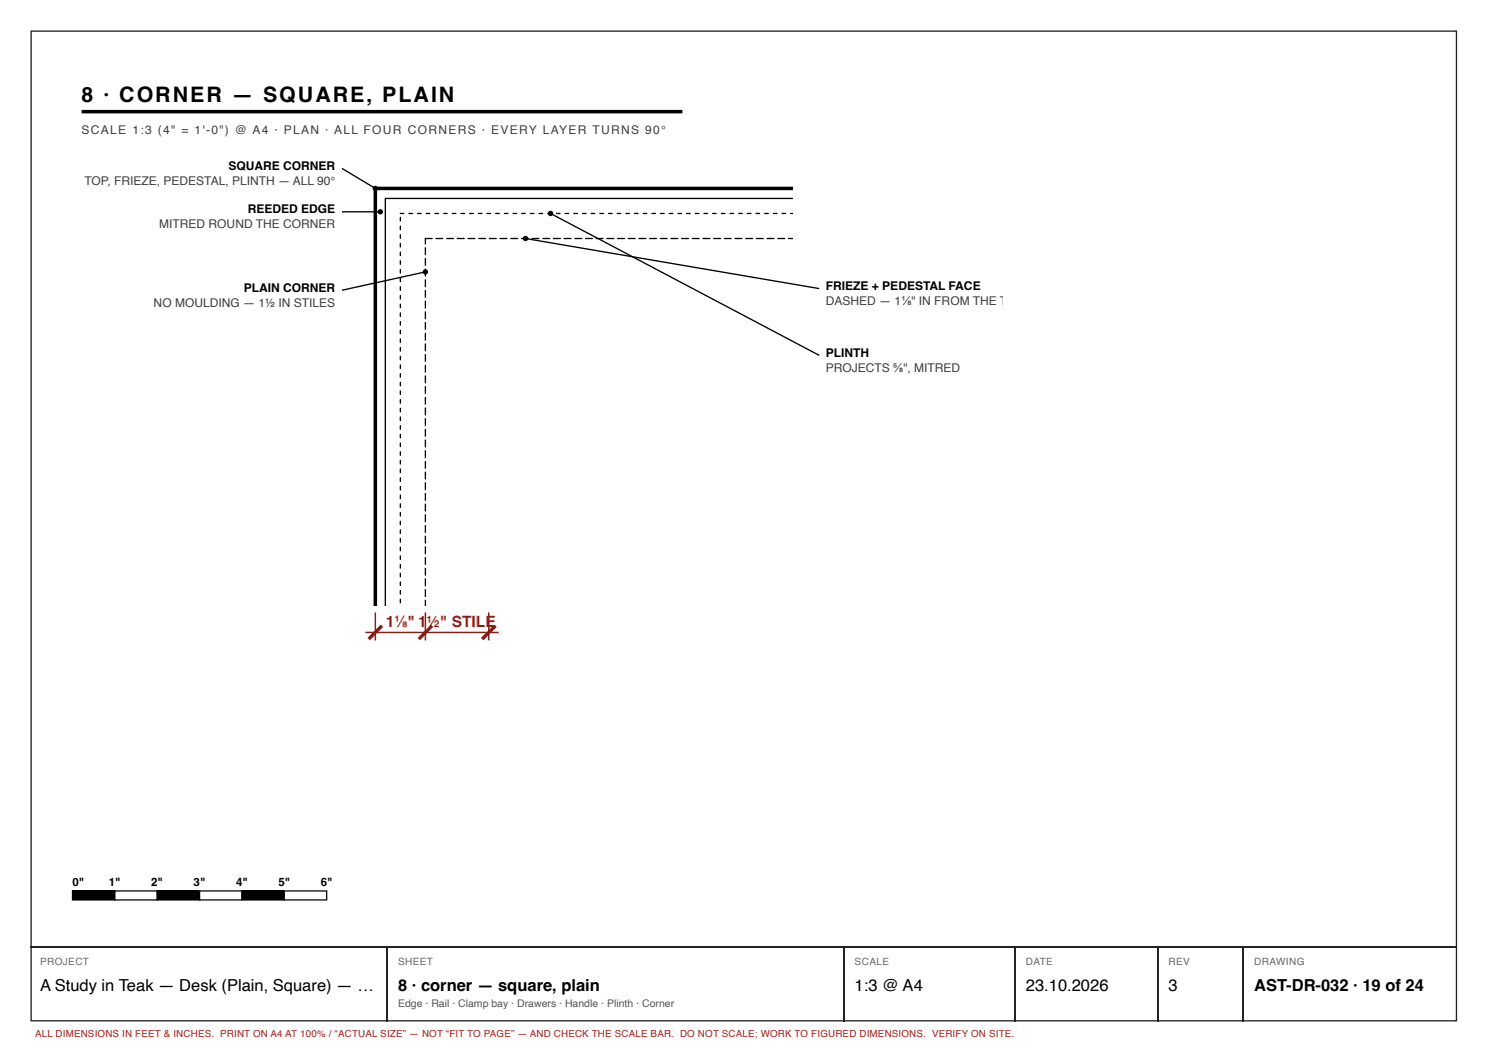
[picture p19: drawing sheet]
<svg xmlns="http://www.w3.org/2000/svg" width="297mm" height="210mm" viewBox="0 0 297 210" stroke-linecap="round" stroke-linejoin="round" font-family="sans-serif">
<defs><g id="words">
<text font-size="4.3" x="16.3" y="20.3">8 · CORNER — SQUARE, PLAIN</text>
<g font-size="3.3">
<text x="8" y="197.9">A Study in Teak — Desk (Plain, Square) — …</text>
<text x="79.5" y="197.9">8 · corner — square, plain</text>
<text x="170.7" y="197.9">1:3 @ A4</text>
<text x="204.9" y="197.9">23.10.2026</text>
<text x="233.4" y="197.9">3</text>
<text x="250.5" y="197.9">AST-DR-032 · 19 of 24</text>
</g>
<g font-size="3.1" fill="#a51d17">
<text x="77.1" y="125.2">1⅛&quot; 1</text>
<text x="85.3" y="125.2">½&quot; STILE</text>
</g>
<g font-size="2.4" fill="#3d3d3d">
<text x="16.3" y="26.7">SCALE 1:3 (4&quot; = 1'-0&quot;) @ A4 · PLAN · ALL FOUR CORNERS · EVERY LAYER TURNS 90°</text>
<text x="16.9" y="37">TOP, FRIEZE, PEDESTAL, PLINTH — ALL 90°</text>
<text x="31.8" y="45.6">MITRED ROUND THE CORNER</text>
<text x="30.7" y="61.3">NO MOULDING — 1½ IN STILES</text>
<text x="165" y="61">DASHED — 1⅛&quot; IN FROM THE T</text>
<text x="165" y="74.3">PROJECTS ⅝&quot;, MITRED</text>
</g>
<g font-size="2.4">
<text x="45.6" y="33.9">SQUARE CORNER</text>
<text x="49.5" y="42.6">REEDED EDGE</text>
<text x="48.7" y="58.2">PLAIN CORNER</text>
<text x="165" y="57.9">FRIEZE + PEDESTAL FACE</text>
<text x="165" y="71.2">PLINTH</text>
</g>
<g font-size="2.3">
<text x="14.5" y="176.9">0&quot;</text>
<text x="21.8" y="176.9">1&quot;</text>
<text x="30.2" y="176.9">2&quot;</text>
<text x="38.7" y="176.9">3&quot;</text>
<text x="47.1" y="176.9">4&quot;</text>
<text x="55.6" y="176.9">5&quot;</text>
<text x="64.1" y="176.9">6&quot;</text>
</g>
<text font-size="2.1" fill="#555" x="79.5" y="201.1">Edge · Rail · Clamp bay · Drawers · Handle · Plinth · Corner</text>
<g font-size="2" fill="#666">
<text x="8" y="192.6">PROJECT</text>
<text x="79.5" y="192.6">SHEET</text>
<text x="170.7" y="192.6">SCALE</text>
<text x="204.9" y="192.6">DATE</text>
<text x="233.4" y="192.6">REV</text>
<text x="250.5" y="192.6">DRAWING</text>
</g>
<text font-size="1.9" fill="#a51d17" x="7" y="207.2">ALL DIMENSIONS IN FEET &amp; INCHES. PRINT ON A4 AT 100% / “ACTUAL SIZE” — NOT “FIT TO PAGE” — AND CHECK THE SCALE BAR. DO NOT SCALE; WORK TO FIGURED DIMENSIONS. VERIFY ON SITE.</text>
</g></defs>
<path d="M6.2 6.2h284.7v197.7h-284.7z" fill="none" stroke="#222" stroke-width=".26"/>
<path d="M16.3 22.3h120" fill="none" stroke="#000" stroke-width=".7" stroke-linecap="butt"/>
<path d="M75 37.6h.1M75 37.6h83.4M75 37.6v83.4" fill="none" stroke="#000" stroke-width=".7"/>
<path d="M68.3 33.6l6.7 4M77 39.6h.1M77 39.6h81.4M77 39.6v81.4M68.3 42.3h7.7M85 54.3l-16.7 3.7M105 47.6l58.6 10M110 42.6l53.6 28.4" fill="none" stroke="#000" stroke-width=".27"/>
<g fill="#000">
<path d="M14.5 177.9h8.4v1.8h-8.4z"/>
<path d="M81.6 42.5h.8l.1 .1-.1 .2h-.7zM83.3 42.5h.8l.1 .1-.1 .2h-.7zM85.1 42.5h.7l.2 .1-.2 .2h-.6zM86.8 42.5h.8l.1 .1-.1 .2h-.7zM88.5 42.5h.8l.1 .1-.1 .2h-.7zM90.3 42.5h.7l.2 .1-.2 .2h-.6zM92 42.5h.8l.1 .1-.1 .2h-.7zM93.7 42.5h.8l.1 .1-.1 .2h-.7zM95.5 42.5h.7l.2 .1-.2 .2h-.6zM97.2 42.5h.8l.1 .1-.1 .2h-.7zM98.9 42.5h.8l.1 .1-.1 .2h-.7zM100.7 42.5h.7l.2 .1-.2 .2h-.6zM102.4 42.5h.8l.1 .1-.1 .2h-.7zM104.1 42.5h.8l.1 .1-.1 .2h-.7zM105.9 42.5h.7l.2 .1-.2 .2h-.6zM107.6 42.5h.8l.1 .1-.1 .2h-.7zM109.3 42.5h.8l.1 .1-.1 .2h-.7zM111.1 42.5h.7l.2 .1-.2 .2h-.6zM112.8 42.5h.8l.1 .1-.1 .2h-.7zM114.5 42.5h.8l.1 .1-.1 .2h-.7zM116.3 42.5h.7l.2 .1-.2 .2h-.6zM118 42.5h.8l.1 .1-.1 .2h-.7zM119.7 42.5h.8l.1 .1-.1 .2h-.7zM121.5 42.5h.7l.2 .1-.2 .2h-.6zM123.2 42.5h.8l.1 .1-.1 .2h-.7zM124.9 42.5h.8l.1 .1-.1 .2h-.7zM126.7 42.5h.7l.2 .1-.2 .2h-.6zM128.4 42.5h.8l.1 .1-.1 .2h-.7zM130.1 42.5h.8l.1 .1-.1 .2h-.7zM131.9 42.5h.7l.2 .1-.2 .2h-.6zM133.6 42.5h.8l.1 .1-.1 .2h-.7zM135.3 42.5h.8l.1 .1-.1 .2h-.7zM137.1 42.5h.7l.2 .1-.2 .2h-.6zM138.8 42.5h.8l.1 .1-.1 .2h-.7zM140.5 42.5h.8l.1 .1-.1 .2h-.7zM142.3 42.5h.7l.2 .1-.2 .2h-.6zM144 42.5h.8l.1 .1-.1 .2h-.7zM145.7 42.5h.8l.1 .1-.1 .2h-.7zM147.5 42.5h.7l.2 .1-.2 .2h-.6zM149.2 42.5h.8l.1 .1-.1 .2h-.7zM150.9 42.5h.8l.1 .1-.1 .2h-.7zM152.7 42.5h.7l.2 .1-.2 .2h-.6zM154.4 42.5h.8l.1 .1-.1 .2h-.7zM156.1 42.5h.8l.1 .1-.1 .2h-.7zM157.9 42.5h.5v.3h-.5zM158.4 42.5v.3zM158.4 42.5v.3zM158.4 42.5v.3zM158.4 42.5v.3zM158.4 42.5v.3zM158.4 42.5v.3zM158.4 42.5v.3zM158.4 42.5v.3zM158.4 42.5v.3zM158.4 42.5v.3zM158.4 42.5v.3zM158.4 42.5v.3zM158.4 42.5v.3zM158.4 42.5v.3zM158.4 42.5v.3zM158.4 42.5v.3zM158.4 42.5v.3zM158.4 42.5v.3zM158.4 42.5v.3zM158.4 42.5v.3zM158.4 42.5v.3zM158.4 42.5v.3zM158.4 42.5v.3zM158.4 42.5v.3zM158.4 42.5v.3zM158.4 42.5v.3zM158.4 42.5v.3zM158.4 42.5v.3zM158.4 42.5v.3zM158.4 42.5v.3zM158.4 42.5v.3zM158.4 42.5v.3zM158.4 42.5v.3zM158.4 42.5v.3zM158.4 42.5v.3zM158.4 42.5v.3zM158.4 42.5v.3zM158.4 42.5v.3zM158.4 42.5v.3zM158.4 42.5v.3zM158.4 42.5v.3zM158.4 42.5v.3zM158.4 42.5v.3zM158.4 42.5v.3zM158.4 42.5v.3zM158.4 42.5v.3zM158.4 42.5v.3zM158.4 42.5v.3zM158.4 42.5v.3zM158.4 42.5v.3zM158.4 42.5v.3zM158.4 42.5v.3zM158.4 42.5v.3zM158.4 42.5v.3zM158.4 42.5v.3zM158.4 42.5v.3zM158.4 42.5v.3zM158.4 42.5v.3zM158.4 42.5v.3zM158.4 42.5v.3zM158.4 42.5v.3zM158.4 42.5v.3zM158.4 42.5v.3zM158.4 42.5v.3zM158.4 42.5v.3zM158.4 42.5v.3zM158.4 42.5v.3zM158.4 42.5v.3zM158.4 42.5v.3zM158.4 42.5v.3zM158.4 42.5v.3zM158.4 42.5v.3zM158.4 42.5v.3zM158.4 42.5v.3zM158.4 42.5v.3zM158.4 42.5v.3zM158.4 42.5v.3zM158.4 42.5v.3zM158.4 42.5v.3zM158.4 42.5v.3zM158.4 42.5v.3zM158.4 42.5v.3zM158.4 42.5v.3zM158.4 42.5v.3zM158.4 42.5v.3zM158.4 42.5v.3zM158.4 42.5v.3zM158.4 42.5v.3zM158.4 42.5v.3zM158.4 42.5v.3zM158.4 42.5v.3zM158.4 42.5v.3zM158.4 42.5v.3zM158.4 42.5v.3zM158.4 42.5v.3zM158.4 42.5v.3zM158.4 42.5v.3zM158.4 42.5v.3zM158.4 42.5v.3zM158.4 42.5v.3zM158.4 42.5v.3zM158.4 42.5v.3zM158.4 42.5v.3zM158.4 42.5v.3zM158.4 42.5v.3zM158.4 42.5v.3zM158.4 42.5v.3zM158.4 42.5v.3zM158.4 42.5v.3zM158.4 42.5v.3zM158.4 42.5v.3zM158.4 42.5v.3zM158.4 42.5v.3zM158.4 42.5v.3zM158.4 42.5v.3zM158.4 42.5v.3zM158.4 42.5v.3zM158.4 42.5v.3zM158.4 42.5v.3zM158.4 42.5v.3zM158.4 42.5v.3zM158.4 42.5v.3zM158.4 42.5v.3zM158.4 42.5v.3zM158.4 42.5v.3zM158.4 42.5v.3zM158.4 42.5v.3zM158.4 42.5v.3zM158.4 42.5v.3zM158.4 42.5v.3zM158.4 42.5v.3zM158.4 42.5v.3zM158.4 42.5v.3zM158.4 42.5v.3zM158.4 42.5v.3zM158.4 42.5v.3zM158.4 42.5v.3zM158.4 42.5v.3zM158.4 42.5v.3zM158.4 42.5v.3zM158.4 42.5v.3zM158.4 42.5v.3zM158.4 42.5v.3zM158.4 42.5v.3zM158.4 42.5v.3zM158.4 42.5v.3zM158.4 42.5v.3zM158.4 42.5v.3zM158.4 42.5v.3zM158.4 42.5v.3zM158.4 42.5v.3zM158.4 42.5v.3zM158.4 42.5v.3zM158.4 42.5v.3zM158.4 42.5v.3zM158.4 42.5v.3zM158.4 42.5v.3zM158.4 42.5v.3zM158.4 42.5v.3zM158.4 42.5v.3zM158.4 42.5v.3zM158.4 42.5v.3zM158.4 42.5v.3zM158.4 42.5v.3zM158.4 42.5v.3zM158.4 42.5v.3zM158.4 42.5v.3zM158.4 42.5v.3zM158.4 42.5v.3zM158.4 42.5v.3zM158.4 42.5v.3zM158.4 42.5v.3zM158.4 42.5v.3zM158.4 42.5v.3zM158.4 42.5v.3zM158.4 42.5v.3zM158.4 42.5v.3zM158.4 42.5v.3zM158.4 42.5v.3zM158.4 42.5v.3zM158.4 42.5v.3zM158.4 42.5v.3zM158.4 42.5v.3zM158.4 42.5v.3zM158.4 42.5v.3zM158.4 42.5v.3zM158.4 42.5v.3zM158.4 42.5v.3zM158.4 42.5v.3zM158.4 42.5v.3zM158.4 42.5v.3zM158.4 42.5v.3zM158.4 42.5v.3zM158.4 42.5v.3zM158.4 42.5v.3zM158.4 42.5v.3zM158.4 42.5v.3zM158.4 42.5v.3zM158.4 42.5v.3zM158.4 42.5v.3zM158.4 42.5v.3zM158.4 42.5v.3zM158.4 42.5v.3zM158.4 42.5v.3zM158.4 42.5v.3zM158.4 42.5v.3zM158.4 42.5v.3zM158.4 42.5v.3zM158.4 42.5v.3zM158.4 42.5v.3zM158.4 42.5v.3zM158.4 42.5v.3zM158.4 42.5v.3zM158.4 42.5v.3zM158.4 42.5v.3zM158.4 42.5v.3zM158.4 42.5v.3zM158.4 42.5v.3zM158.4 42.5v.3zM158.4 42.5v.3zM158.4 42.5v.3zM158.4 42.5v.3zM158.4 42.5v.3zM158.4 42.5v.3zM158.4 42.5v.3zM158.4 42.5v.3zM158.4 42.5v.3zM158.4 42.5v.3zM158.4 42.5v.3zM158.4 42.5v.3zM158.4 42.5v.3zM158.4 42.5v.3zM158.4 42.5v.3zM158.4 42.5v.3zM158.4 42.5v.3zM158.4 42.5v.3zM158.4 42.5v.3zM158.4 42.5v.3zM158.4 42.5v.3zM158.4 42.5v.3zM158.4 42.5v.3zM158.4 42.5v.3zM158.4 42.5v.3zM158.4 42.5v.3zM158.4 42.5v.3zM158.4 42.5v.3zM158.4 42.5v.3zM158.4 42.5v.3zM158.4 42.5v.3zM158.4 42.5v.3zM158.4 42.5v.3zM158.4 42.5v.3zM158.4 42.5v.3zM158.4 42.5v.3zM158.4 42.5v.3zM158.4 42.5v.3zM158.4 42.5v.3zM158.4 42.5v.3zM158.4 42.5v.3zM158.4 42.5v.3zM158.4 42.5v.3zM158.4 42.5v.3zM158.4 42.5v.3zM158.4 42.5v.3zM158.4 42.5v.3zM158.4 42.5v.3zM158.4 42.5v.3zM158.4 42.5v.3zM158.4 42.5v.3zM158.4 42.5v.3zM158.4 42.5v.3zM158.4 42.5v.3zM158.4 42.5v.3zM158.4 42.5v.3zM158.4 42.5v.3zM158.4 42.5v.3zM158.4 42.5v.3zM158.4 42.5v.3zM158.4 42.5v.3zM158.4 42.5v.3zM158.4 42.5v.3zM158.4 42.5v.3zM158.4 42.5v.3zM158.4 42.5v.3zM158.4 42.5v.3zM158.4 42.5v.3zM158.4 42.5v.3zM158.4 42.5v.3zM158.4 42.5v.3zM158.4 42.5v.3zM158.4 42.5v.3zM158.4 42.5v.3zM158.4 42.5v.3zM158.4 42.5v.3zM158.4 42.5v.3zM158.4 42.5v.3zM158.4 42.5v.3zM158.4 42.5v.3zM158.4 42.5v.3zM158.4 42.5v.3zM158.4 42.5v.3zM158.4 42.5v.3zM158.4 42.5v.3zM158.4 42.5v.3zM158.4 42.5v.3zM158.4 42.5v.3zM158.4 42.5v.3zM158.4 42.5v.3zM158.4 42.5v.3zM158.4 42.5v.3zM158.4 42.5v.3zM158.4 42.5v.3zM158.4 42.5v.3zM158.4 42.5v.3zM158.4 42.5v.3zM158.4 42.5v.3zM158.4 42.5v.3zM158.4 42.5v.3zM158.4 42.5v.3zM158.4 42.5v.3zM158.4 42.5v.3zM158.4 42.5v.3zM158.4 42.5v.3zM158.4 42.5v.3zM158.4 42.5v.3zM158.4 42.5v.3zM158.4 42.5v.3zM158.4 42.5v.3zM158.4 42.5v.3zM158.4 42.5v.3zM158.4 42.5v.3zM158.4 42.5v.3zM158.4 42.5v.3zM158.4 42.5v.3zM158.4 42.5v.3zM158.4 42.5v.3zM158.4 42.5v.3zM158.4 42.5v.3zM158.4 42.5v.3zM158.4 42.5v.3zM158.4 42.5v.3zM158.4 42.5v.3zM158.4 42.5v.3zM158.4 42.5v.3zM158.4 42.5v.3zM158.4 42.5v.3zM158.4 42.5v.3zM158.4 42.5v.3zM158.4 42.5v.3zM158.4 42.5v.3zM158.4 42.5v.3zM158.4 42.5v.3zM158.4 42.5v.3zM158.4 42.5v.3zM158.4 42.5v.3zM158.4 42.5v.3zM158.4 42.5v.3zM158.4 42.5v.3zM158.4 42.5v.3zM158.4 42.5v.3zM158.4 42.5v.3zM158.4 42.5v.3zM158.4 42.5v.3zM158.4 42.5v.3zM158.4 42.5v.3zM158.4 42.5v.3zM158.4 42.5v.3zM158.4 42.5v.3zM158.4 42.5v.3zM158.4 42.5v.3zM158.4 42.5v.3zM158.4 42.5v.3zM158.4 42.5v.3zM158.4 42.5v.3zM158.4 42.5v.3zM158.4 42.5v.3zM158.4 42.5v.3zM158.4 42.5v.3zM158.4 42.5v.3zM158.4 42.5v.3zM158.4 42.5v.3zM158.4 42.5v.3zM158.4 42.5v.3zM158.4 42.5v.3zM158.4 42.5v.3zM158.4 42.5v.3zM158.4 42.5v.3zM158.4 42.5v.3zM158.4 42.5v.3zM158.4 42.5v.3zM158.4 42.5v.3zM158.4 42.5v.3zM158.4 42.5v.3zM158.4 42.5v.3zM158.4 42.5v.3zM158.4 42.5v.3zM158.4 42.5v.3zM158.4 42.5v.3zM158.4 42.5v.3zM158.4 42.5v.3zM158.4 42.5v.3zM158.4 42.5v.3zM158.4 42.5v.3zM158.4 42.5v.3zM158.4 42.5v.3zM158.4 42.5v.3zM158.4 42.5v.3zM158.4 42.5v.3zM158.4 42.5v.3zM158.4 42.5v.3zM158.4 42.5v.3zM158.4 42.5v.3zM158.4 42.5v.3zM158.4 42.5v.3zM158.4 42.5v.3zM158.4 42.5v.3zM158.4 42.5v.3zM158.4 42.5v.3zM158.4 42.5v.3zM158.4 42.5v.3zM158.4 42.5v.3zM158.4 42.5v.3zM158.4 42.5v.3zM158.4 42.5v.3zM158.4 42.5v.3zM158.4 42.5v.3zM158.4 42.5v.3zM158.4 42.5v.3zM158.4 42.5v.3zM158.4 42.5v.3zM158.4 42.5v.3zM158.4 42.5v.3zM158.4 42.5v.3zM158.4 42.5v.3zM158.4 42.5v.3zM158.4 42.5v.3zM158.4 42.5v.3zM158.4 42.5v.3zM158.4 42.5v.3zM158.4 42.5v.3zM158.4 42.5v.3zM158.4 42.5v.3zM158.4 42.5v.3zM158.4 42.5v.3zM158.4 42.5v.3zM158.4 42.5v.3zM158.4 42.5v.3zM158.4 42.5v.3zM158.4 42.5v.3zM158.4 42.5v.3zM158.4 42.5v.3zM158.4 42.5v.3zM158.4 42.5v.3zM158.4 42.5v.3zM158.4 42.5v.3zM158.4 42.5v.3zM158.4 42.5v.3zM158.4 42.5v.3zM158.4 42.5v.3zM158.4 42.5v.3zM158.4 42.5v.3zM158.4 42.5v.3zM158.4 42.5v.3zM158.4 42.5v.3zM158.4 42.5v.3zM158.4 42.5v.3zM158.4 42.5v.3zM158.4 42.5v.3zM158.4 42.5v.3zM158.4 42.5v.3zM158.4 42.5v.3zM158.4 42.5v.3zM158.4 42.5v.3zM158.4 42.5v.3zM158.4 42.5v.3zM158.4 42.5v.3zM158.4 42.5v.3zM158.4 42.5v.3zM158.4 42.5v.3zM158.4 42.5v.3zM158.4 42.5v.3zM158.4 42.5v.3zM158.4 42.5v.3zM158.4 42.5v.3zM158.4 42.5v.3zM158.4 42.5v.3zM158.4 42.5v.3zM158.4 42.5v.3zM158.4 42.5v.3zM158.4 42.5v.3zM158.4 42.5v.3zM158.4 42.5v.3zM158.4 42.5v.3zM158.4 42.5v.3zM158.4 42.5v.3zM158.4 42.5v.3zM158.4 42.5v.3zM158.4 42.5v.3zM158.4 42.5v.3zM158.4 42.5v.3zM158.4 42.5v.3zM158.4 42.5v.3zM158.4 42.5v.3zM158.4 42.5v.3zM158.4 42.5v.3zM158.4 42.5v.3zM158.4 42.5v.3zM158.4 42.5v.3zM158.4 42.5v.3zM158.4 42.5v.3zM158.4 42.5v.3zM158.4 42.5v.3zM158.4 42.5v.3zM158.4 42.5v.3zM158.4 42.5v.3zM158.4 42.5v.3zM158.4 42.5v.3zM158.4 42.5v.3zM158.4 42.5v.3zM158.4 42.5v.3zM158.4 42.5v.3zM158.4 42.5v.3zM158.4 42.5v.3zM158.4 42.5v.3zM158.4 42.5v.3zM158.4 42.5v.3zM158.4 42.5v.3zM158.4 42.5v.3zM158.4 42.5v.3zM158.4 42.5v.3zM158.4 42.5v.3zM158.4 42.5v.3zM158.4 42.5v.3zM158.4 42.5v.3zM158.4 42.5v.3zM158.4 42.5v.3zM158.4 42.5v.3zM158.4 42.5v.3zM158.4 42.5v.3zM158.4 42.5v.3zM158.4 42.5v.3zM158.4 42.5v.3zM158.4 42.5v.3zM158.4 42.5v.3zM158.4 42.5v.3zM158.4 42.5v.3zM158.4 42.5v.3zM158.4 42.5v.3zM158.4 42.5v.3zM158.4 42.5v.3zM158.4 42.5v.3zM158.4 42.5v.3zM158.4 42.5v.3zM158.4 42.5v.3zM158.4 42.5v.3zM158.4 42.5v.3zM158.4 42.5v.3zM158.4 42.5v.3zM158.4 42.5v.3zM158.4 42.5v.3zM158.4 42.5v.3zM158.4 42.5v.3zM158.4 42.5v.3zM158.4 42.5v.3zM158.4 42.5v.3zM158.4 42.5v.3zM158.4 42.5v.3zM158.4 42.5v.3zM158.4 42.5v.3zM158.4 42.5v.3zM158.4 42.5v.3zM158.4 42.5v.3zM158.4 42.5v.3zM158.4 42.5v.3zM158.4 42.5v.3zM158.4 42.5v.3zM158.4 42.5v.3zM158.4 42.5v.3zM158.4 42.5v.3zM158.4 42.5v.3zM158.4 42.5v.3zM158.4 42.5v.3zM158.4 42.5v.3zM158.4 42.5v.3zM158.4 42.5v.3zM158.4 42.5v.3zM158.4 42.5v.3zM158.4 42.5v.3zM158.4 42.5v.3zM158.4 42.5v.3zM158.4 42.5v.3zM158.4 42.5v.3zM158.4 42.5v.3zM158.4 42.5v.3zM158.4 42.5v.3zM158.4 42.5v.3zM158.4 42.5v.3zM158.4 42.5v.3zM158.4 42.5v.3zM158.4 42.5v.3zM158.4 42.5v.3zM158.4 42.5v.3zM158.4 42.5v.3zM158.4 42.5v.3zM158.4 42.5v.3zM158.4 42.5v.3zM158.4 42.5v.3zM158.4 42.5v.3zM158.4 42.5v.3zM158.4 42.5v.3zM158.4 42.5v.3zM158.4 42.5v.3zM158.4 42.5v.3zM158.4 42.5v.3zM158.4 42.5v.3zM158.4 42.5v.3zM158.4 42.5v.3zM158.4 42.5v.3zM158.4 42.5v.3zM158.4 42.5v.3zM158.4 42.5v.3zM158.4 42.5v.3zM158.4 42.5v.3zM158.4 42.5v.3zM158.4 42.5v.3zM158.4 42.5v.3zM158.4 42.5v.3zM158.4 42.5v.3zM158.4 42.5v.3zM158.4 42.5v.3zM158.4 42.5v.3zM158.4 42.5v.3zM158.4 42.5v.3zM158.4 42.5v.3zM158.4 42.5v.3zM158.4 42.5v.3zM158.4 42.5v.3zM158.4 42.5v.3zM158.4 42.5v.3zM158.4 42.5v.3zM158.4 42.5v.3zM158.4 42.5v.3zM158.4 42.5v.3zM158.4 42.5v.3zM158.4 42.5v.3zM158.4 42.5v.3zM158.4 42.5v.3zM158.4 42.5v.3zM158.4 42.5v.3zM158.4 42.5v.3zM158.4 42.5v.3zM158.4 42.5v.3zM158.4 42.5v.3zM158.4 42.5v.3zM158.4 42.5v.3zM158.4 42.5v.3zM158.4 42.5v.3zM158.4 42.5v.3zM158.4 42.5v.3zM158.4 42.5v.3zM158.4 42.5v.3zM158.4 42.5v.3zM158.4 42.5v.3zM158.4 42.5v.3zM158.4 42.5v.3zM158.4 42.5v.3zM158.4 42.5v.3zM158.4 42.5v.3zM158.4 42.5v.3zM158.4 42.5v.3zM158.4 42.5v.3zM158.4 42.5v.3zM158.4 42.5v.3zM158.4 42.5v.3zM158.4 42.5v.3zM158.4 42.5v.3zM158.4 42.5v.3zM158.4 42.5v.3zM158.4 42.5v.3zM158.4 42.5v.3zM158.4 42.5v.3zM158.4 42.5v.3zM158.4 42.5v.3zM158.4 42.5v.3zM158.4 42.5v.3zM158.4 42.5v.3zM158.4 42.5v.3zM158.4 42.5v.3zM158.4 42.5v.3zM158.4 42.5v.3zM158.4 42.5v.3zM158.4 42.5v.3zM158.4 42.5v.3zM158.4 42.5v.3zM158.4 42.5v.3zM158.4 42.5v.3zM158.4 42.5v.3zM158.4 42.5v.3zM158.4 42.5v.3zM158.4 42.5v.3zM158.4 42.5v.3zM158.4 42.5v.3zM158.4 42.5v.3zM158.4 42.5v.3zM158.4 42.5v.3zM158.4 42.5v.3zM158.4 42.5v.3zM158.4 42.5v.3zM158.4 42.5v.3zM158.4 42.5v.3zM158.4 42.5v.3zM158.4 42.5v.3zM158.4 42.5v.3zM158.4 42.5v.3zM158.4 42.5v.3zM158.4 42.5v.3zM158.4 42.5v.3zM158.4 42.5v.3zM158.4 43.4v1zM158.4 45.2v.9zM158.4 46.9v.9zM158.4 48.6v1zM158.4 50.4v.9zM158.4 52.1v.9zM158.4 53.8v1zM158.4 55.6v.9zM158.4 57.3v.9zM158.4 59v1zM158.4 60.8v.9zM158.4 62.5v.9zM158.4 64.2v1zM158.4 66v.9zM158.4 67.7v.9zM158.4 69.4v1zM158.4 71.2v.9zM158.4 72.9v.9zM158.4 74.6v1zM158.4 76.4v.9zM158.4 78.1v.9zM158.4 79.8v1zM158.4 81.6v.9zM158.4 83.3v.9zM158.4 85v1zM158.4 86.8v.9zM158.4 88.5v.9zM158.4 90.2v1zM158.4 92v.9zM158.4 93.7v.9zM158.4 95.4v1zM158.4 97.2v.9zM158.4 98.9v.9zM158.4 100.6v1zM158.4 102.4v.9zM158.4 104.1v.9zM158.4 105.8v1zM158.4 107.6v.9zM158.4 109.3v.9zM158.4 111v1zM158.4 112.8v.9zM158.4 114.5v.9zM158.4 116.2v1zM158.4 118v.9zM158.4 119.7v.9zM157.8 121h.6zM156.1 121h.9zM154.4 121h.9zM152.6 121h1zM150.9 121h.9zM149.2 121h.9zM147.4 121h1zM145.7 121h.9zM144 121h.9zM142.2 121h1zM140.5 121h.9zM138.8 121h.9zM137 121h1zM135.3 121h.9zM133.6 121h.9zM131.8 121h1zM130.1 121h.9zM128.4 121h.9zM126.6 121h1zM124.9 121h.9zM123.2 121h.9zM121.4 121h1zM119.7 121h.9zM118 121h.9zM116.2 121h1zM114.5 121h.9zM112.8 121h.9zM111 121h1zM109.3 121h.9zM107.6 121h.9zM105.8 121h1zM104.1 121h.9zM102.4 121h.9zM100.6 121h1zM98.9 121h.9zM97.2 121h.9zM95.4 121h1zM93.7 121h.9zM92 121h.9zM90.2 121h1zM88.5 121h.9zM86.8 121h.9zM85 121h1zM83.3 121h.9zM81.6 121h.9zM79.8 121h1zM79.8 121h.3zM79.8 121h.3zM79.8 121h.3zM79.8 121h.3zM79.8 121h.3zM79.8 121h.3zM79.8 121h.3zM79.8 121h.3zM79.8 121h.3zM79.8 121h.3zM79.8 121h.3zM79.8 121h.3zM79.8 121h.3zM79.8 121h.3zM79.8 121h.3zM79.8 121h.3zM79.8 121h.3zM79.8 121h.3zM79.8 121h.3zM79.8 121h.3zM79.8 121h.3zM79.8 121h.3zM79.8 121h.3zM79.8 121h.3zM79.8 121h.3zM79.8 121h.3zM79.8 121h.3zM79.8 121h.3zM79.8 121h.3zM79.8 121h.3zM79.8 121h.3zM79.8 121h.3zM79.8 121h.3zM79.8 121h.3zM79.8 121h.3zM79.8 121h.3zM79.8 121h.3zM79.8 121h.3zM79.8 121h.3zM79.8 121h.3zM79.8 121h.3zM79.8 121h.3zM79.8 121h.3zM79.8 121h.3zM79.8 121h.3zM79.8 121h.3zM79.8 121h.3zM79.8 121h.3zM79.8 121h.3zM79.8 121h.3zM79.8 121h.3zM79.8 121h.3zM79.8 121h.3zM79.8 121h.3zM79.8 121h.3zM79.8 121h.3zM79.8 121h.3zM79.8 121h.3zM79.8 121h.3zM79.8 121h.3zM79.8 121h.3zM79.8 121h.3zM79.8 121h.3zM79.8 121h.3zM79.8 121h.3zM79.8 121h.3zM79.8 121h.3zM79.8 121h.3zM79.8 121h.3zM79.8 121h.3zM79.8 121h.3zM79.8 121h.3zM79.8 121h.3zM79.8 121h.3zM79.8 121h.3zM79.8 121h.3zM79.8 121h.3zM79.8 121h.3zM79.8 121h.3zM79.8 121h.3zM79.8 121h.3zM79.8 121h.3zM79.8 121h.3zM79.8 121h.3zM79.8 121h.3zM79.8 121h.3zM79.8 121h.3zM79.8 121h.3zM79.8 121h.3zM79.8 121h.3zM79.8 121h.3zM79.8 121h.3zM79.8 121h.3zM79.8 121h.3zM79.8 121h.3zM79.8 121h.3zM79.8 121h.3zM79.8 121h.3zM79.8 121h.3zM79.8 121h.3zM79.8 121h.3zM79.8 121h.3zM79.8 121h.3zM79.8 121h.3zM79.8 121h.3zM79.8 121h.3zM79.8 121h.3zM79.8 121h.3zM79.8 121h.3zM79.8 121h.3zM79.8 121h.3zM79.8 121h.3zM79.8 121h.3zM79.8 121h.3zM79.8 121h.3zM79.8 121h.3zM79.8 121h.3zM79.8 121h.3zM79.8 121h.3zM79.8 121h.3zM79.8 121h.3zM79.8 121h.3zM79.8 121h.3zM79.8 121h.3zM79.8 121h.3zM79.8 121h.3zM79.8 121h.3zM79.8 121h.3zM79.8 121h.3zM79.8 121h.3zM79.8 121h.3zM79.8 121h.3zM79.8 121h.3zM79.8 121h.3zM79.8 121h.3zM79.8 121h.3zM79.8 121h.3zM79.8 121h.3zM79.8 121h.3zM79.8 121h.3zM79.8 121h.3zM79.8 121h.3zM79.8 121h.3zM79.8 121h.3zM79.8 121h.3zM79.8 121h.3zM79.8 121h.3zM79.8 121h.3zM79.8 121h.3zM79.8 121h.3zM79.8 121h.3zM79.8 121h.3zM79.8 121h.3zM79.8 121h.3zM79.8 121h.3zM79.8 121h.3zM79.8 121h.3zM79.8 121h.3zM79.8 121h.3zM79.8 121h.3zM79.8 121h.3zM79.8 121h.3zM79.8 121h.3zM79.8 121h.3zM79.8 121h.3zM79.8 121h.3zM79.8 121h.3zM79.8 121h.3zM79.8 121h.3zM79.8 121h.3zM79.8 121h.3zM79.8 121h.3zM79.8 121h.3zM79.8 121h.3zM79.8 121h.3zM79.8 121h.3zM79.8 121h.3zM79.8 121h.3zM79.8 121h.3zM79.8 121h.3zM79.8 121h.3zM79.8 121h.3zM79.8 121h.3zM79.8 121h.3zM79.8 121h.3zM79.8 121h.3zM79.8 121h.3zM79.8 121h.3zM79.8 121h.3zM79.8 121h.3zM79.8 121h.3zM79.8 121h.3zM79.8 121h.3zM79.8 121h.3zM79.8 121h.3zM79.8 121h.3zM79.8 121h.3zM79.8 121h.3zM79.8 121h.3zM79.8 121h.3zM79.8 121h.3zM79.8 121h.3zM79.8 121h.3zM79.8 121h.3zM79.8 121h.3zM79.8 121h.3zM79.8 121h.3zM79.8 121h.3zM79.8 121h.3zM79.8 121h.3zM79.8 121h.3zM79.8 121h.3zM79.8 121h.3zM79.8 121h.3zM79.8 121h.3zM79.8 121h.3zM79.8 121h.3zM79.8 121h.3zM79.8 121h.3zM79.8 121h.3zM79.8 121h.3zM79.8 121h.3zM79.8 121h.3zM79.8 121h.3zM79.8 121h.3zM79.8 121h.3zM79.8 121h.3zM79.8 121h.3zM79.8 121h.3zM79.8 121h.3zM79.8 121h.3zM79.8 121h.3zM79.8 121h.3zM79.8 121h.3zM79.8 121h.3zM79.8 121h.3zM79.8 121h.3zM79.8 121h.3zM79.8 121h.3zM79.8 121h.3zM79.8 121h.3zM79.8 121h.3zM79.8 121h.3zM79.8 121h.3zM79.8 121h.3zM79.8 121h.3zM79.8 121h.3zM79.8 121h.3zM79.8 121h.3zM79.8 121h.3zM79.8 121h.3zM79.8 121h.3zM79.8 121h.3zM79.8 121h.3zM79.8 121h.3zM79.8 121h.3zM79.8 121h.3zM79.8 121h.3zM79.8 121h.3zM79.8 121h.3zM79.8 121h.3zM79.8 121h.3zM79.8 121h.3zM79.8 121h.3zM79.8 121h.3zM79.8 121h.3zM79.8 121h.3zM79.8 121h.3zM79.8 121h.3zM79.8 121h.3zM79.8 121h.3zM79.8 121h.3zM79.8 121h.3zM79.8 121h.3zM79.8 121h.3zM79.8 121h.3zM79.8 121h.3zM79.8 121h.3zM79.8 121h.3zM79.8 121h.3zM79.8 121h.3zM79.8 121h.3zM79.8 121h.3zM79.8 121h.3zM79.8 121h.3zM79.8 121h.3zM79.8 121h.3zM79.8 121h.3zM79.8 121h.3zM79.8 121h.3zM79.8 121h.3zM79.8 121h.3zM79.8 121h.3zM79.8 121h.3zM79.8 121h.3zM79.8 121h.3zM79.8 121h.3zM79.8 121h.3zM79.8 121h.3zM79.8 121h.3zM79.8 121h.3zM79.8 121h.3zM79.8 121h.3zM79.8 121h.3zM79.8 121h.3zM79.8 121h.3zM79.8 121h.3zM79.8 121h.3zM79.8 121h.3zM79.8 121h.3zM79.8 121h.3zM79.8 121h.3zM79.8 121h.3zM79.8 121h.3zM79.8 121h.3zM79.8 121h.3zM79.8 121h.3zM79.8 121h.3zM79.8 121h.3zM79.8 121h.3zM79.8 121h.3zM79.8 121h.3zM79.8 121h.3zM79.8 121h.3zM79.8 121h.3zM79.8 121h.3zM79.8 121h.3zM79.8 121h.3zM79.8 121h.3zM79.8 121h.3zM79.8 121h.3zM79.8 121h.3zM79.8 121h.3zM79.8 121h.3zM79.8 121h.3zM79.8 121h.3zM79.8 121h.3zM79.8 121h.3zM79.8 121h.3zM79.8 121h.3zM79.8 121h.3zM79.8 121h.3zM79.8 121h.3zM79.8 121h.3zM79.8 121h.3zM79.8 121h.3zM79.8 121h.3zM79.8 121h.3zM79.8 121h.3zM79.8 121h.3zM79.8 121h.3zM79.8 121h.3zM79.8 121h.3zM79.8 121h.3zM79.8 121h.3zM79.8 121h.3zM79.8 121h.3zM79.8 121h.3zM79.8 121h.3zM79.8 121h.3zM79.8 121h.3zM79.8 121h.3zM79.8 121h.3zM79.8 121h.3zM79.8 121h.3zM79.8 121h.3zM79.8 121h.3zM79.8 121h.3zM79.8 121h.3zM79.8 121h.3zM79.8 121h.3zM79.8 121h.3zM79.8 121h.3zM79.8 121h.3zM79.8 121h.3zM79.8 121h.3zM79.8 121h.3zM79.8 121h.3zM79.8 121h.3zM79.8 121h.3zM79.8 121h.3zM79.8 121h.3zM79.8 121h.3zM79.8 121h.3zM79.8 121h.3zM79.8 121h.3zM79.8 121h.3zM79.8 121h.3zM79.8 121h.3zM79.8 121h.3zM79.8 121h.3zM79.8 121h.3zM79.8 121h.3zM79.8 121h.3zM79.8 121h.3zM79.8 121h.3zM79.8 121h.3zM79.8 121h.3zM79.8 121h.3zM79.8 121h.3zM79.8 121h.3zM79.8 121h.3zM79.8 121h.3zM79.8 121h.3zM79.8 121h.3zM79.8 121h.3zM79.8 121h.3zM79.8 121h.3zM79.8 121h.3zM79.8 121h.3zM79.8 121h.3zM79.8 121h.3zM79.8 121h.3zM79.8 121h.3zM79.8 121h.3zM79.8 121h.3zM79.8 121h.3zM79.8 121h.3zM79.8 121h.3zM79.8 121h.3zM79.8 121h.3zM79.8 121h.3zM79.8 121h.3zM79.8 121h.3zM79.8 121h.3zM79.8 121h.3zM79.8 121h.3zM79.8 121h.3zM79.8 121h.3zM79.8 121h.3zM79.8 121h.3zM79.8 121h.3zM79.8 121h.3zM79.8 121h.3zM79.8 121h.3zM79.8 121h.3zM79.8 121h.3zM79.8 121h.3zM79.8 121h.3zM79.8 121h.3zM79.8 121h.3zM79.8 121h.3zM79.8 121h.3zM79.8 121h.3zM79.8 121h.3zM79.8 121h.3zM79.8 121h.3zM79.8 121h.3zM79.8 121h.3zM79.8 121h.3zM79.8 121h.3zM79.8 121h.3zM79.8 121h.3zM79.8 121h.3zM79.8 121h.3zM79.8 121h.3zM79.8 121h.3zM79.8 121h.3zM79.8 121h.3zM79.8 121h.3zM79.8 121h.3zM79.8 121h.3zM79.8 121h.3zM79.8 121h.3zM79.8 121h.3zM79.8 121h.3zM79.8 121h.3zM79.8 121h.3zM79.8 121h.3zM79.8 121h.3zM79.8 121h.3zM79.8 121h.3zM79.8 121h.3zM79.8 121h.3zM79.8 121h.3zM79.8 121h.3zM79.8 121h.3zM79.8 121h.3zM79.8 121h.3zM79.8 121h.3zM79.8 121h.3zM79.8 121h.3zM79.8 121h.3zM79.8 121h.3zM79.8 121h.3zM79.8 121h.3zM79.8 121h.3zM79.8 121h.3zM79.8 121h.3zM79.8 121h.3zM79.8 121h.3zM79.8 121h.3zM79.8 121h.3zM79.8 121h.3zM79.8 121h.3zM79.8 121h.3zM79.8 121h.3zM79.8 121h.3zM79.8 121h.3zM79.8 121h.3zM79.8 121h.3zM79.8 121h.3zM79.8 121h.3zM79.8 121h.3zM79.8 121h.3zM79.8 121h.3zM79.8 121h.3zM79.8 121h.3zM79.8 121h.3zM79.8 121h.3zM79.8 121h.3zM79.8 121h.3zM79.8 121h.3zM79.8 121h.3zM79.8 121h.3zM79.8 121h.3zM79.8 121h.3zM79.8 121h.3zM79.8 121h.3zM79.8 121h.3zM79.8 121h.3zM79.8 121h.3zM79.8 121h.3zM79.8 121h.3zM79.8 121h.3zM79.8 121h.3zM79.8 121h.3zM79.8 121h.3zM79.8 121h.3zM79.8 121h.3zM79.8 121h.3zM79.8 121h.3zM79.8 121h.3zM79.8 121h.3zM79.8 121h.3zM79.8 121h.3zM79.8 121h.3zM79.8 121h.3zM79.8 121h.3zM79.8 121h.3zM79.8 121h.3zM79.8 121h.3zM79.8 121h.3zM79.8 121h.3zM79.8 121h.3zM79.8 121h.3zM79.8 121h.3zM79.8 121h.3zM79.8 121h.3zM79.8 121h.3zM79.8 121h.3zM79.8 121h.3zM79.8 121h.3zM79.8 121h.3zM79.8 121h.3zM79.8 121h.3zM79.8 121h.3zM79.8 121h.3zM79.8 121h.3zM79.8 121h.3zM79.8 121h.3zM79.8 121h.3zM79.8 121h.3zM79.8 121h.3zM79.8 121h.3zM79.8 121h.3zM79.8 121h.3zM79.8 121h.3zM79.8 121h.3zM79.8 121h.3zM79.8 121h.3zM79.8 121h.3zM79.8 121h.3zM79.8 121h.3zM79.8 121h.3zM79.8 121h.3zM79.8 121h.3zM79.8 121h.3zM79.8 121h.3zM79.8 121h.3zM79.8 121h.3zM79.8 121h.3zM79.8 121h.3zM79.8 121h.3zM79.8 121h.3zM79.8 121h.3zM79.8 121h.3zM79.8 121h.3zM79.8 121h.3zM79.8 121h.3zM79.8 121h.3zM79.8 121h.3zM79.8 121h.3zM79.8 121h.3zM79.8 121h.3zM79.8 121h.3zM79.8 121h.3zM79.8 121h.3zM79.8 121h.3zM79.8 121h.3zM79.8 121h.3zM79.8 121h.3zM79.8 121h.3zM79.8 121h.3zM79.8 121h.3zM79.8 121h.3zM79.8 121h.3zM79.8 121h.3zM79.8 121h.3zM79.8 121h.3zM79.8 121h.3zM79.8 121h.3zM79.8 121h.3zM79.8 121h.3zM79.8 121h.3zM79.8 121h.3zM79.8 121h.3zM79.8 121h.3zM79.8 121h.3zM79.8 121h.3zM79.8 121h.3zM79.8 121h.3zM79.8 121h.3zM79.8 121h.3zM79.8 121h.3zM79.8 121h.3zM79.8 121h.3zM79.8 121h.3zM79.8 121h.3zM79.8 121h.3zM79.8 121h.3zM79.8 121h.3zM79.8 121h.3zM79.8 121h.3zM79.8 121h.3zM79.8 121h.3zM79.8 121h.3zM79.8 121h.3zM79.8 121h.3zM79.8 121h.3zM79.8 121h.3zM79.8 121h.3zM79.8 121h.3zM79.8 121h.3zM79.8 121h.3zM79.8 121h.3zM79.8 121h.3zM79.8 121h.3zM79.8 121h.3zM79.8 121h.3zM79.8 121h.3zM79.8 121h.3zM79.8 121h.3zM79.8 121h.3zM79.8 121h.3zM79.8 121h.3zM79.8 121h.3zM79.8 121h.3zM79.8 121h.3zM79.8 121h.3zM79.8 121h.3zM79.8 121h.3zM79.8 121h.3zM79.8 121h.3zM79.8 121h.3zM79.8 121h.3zM79.8 121h.3zM79.8 121h.3zM79.8 121h.3zM79.8 121h.3zM79.8 121h.3zM79.8 121h.3zM79.8 121h.3zM79.8 121h.3zM79.8 121h.3zM79.8 121h.3zM79.8 121h.3zM79.8 121h.3zM79.8 121h.3zM79.8 121h.3zM79.8 121h.3zM79.8 121h.3zM79.8 121h.3zM79.8 121h.3zM79.8 121h.3zM79.8 121h.3zM79.8 121h.3zM79.8 121h.3zM79.8 121h.3zM79.8 121h.3zM79.8 121h.3zM79.8 121h.3zM79.8 121h.3zM79.8 121h.3zM79.8 121h.3zM79.8 121h.3zM79.8 121h.3zM79.8 121h.3zM79.8 121h.3zM79.8 121h.3zM79.8 121h.3zM79.8 121h.3zM79.8 121h.3zM79.8 121h.3zM79.8 121h.3zM79.8 121h.3zM79.8 121h.3zM79.8 121h.3zM79.8 121h.3zM79.8 121h.3zM79.8 121h.3zM79.8 121h.3zM79.8 121h.3zM79.8 121h.3zM79.8 121h.3zM79.8 121h.3zM79.8 121h.3zM79.8 121h.3zM79.9 119.6l.2 .1v.7l-.1 .1-.2-.1zM79.9 117.9l.2 .1v.6l-.1 .2-.2-.2zM79.9 116.1l.2 .1v.7l-.1 .1-.2-.1zM79.9 114.4l.2 .1v.7l-.1 .1-.2-.1zM79.9 112.7l.2 .1v.6l-.1 .2-.2-.2zM79.9 110.9l.2 .1v.7l-.1 .1-.2-.1zM79.9 109.2l.2 .1v.7l-.1 .1-.2-.1zM79.9 107.5l.2 .1v.6l-.1 .2-.2-.2zM79.9 105.7l.2 .1v.7l-.1 .1-.2-.1zM79.9 104l.2 .1v.7l-.1 .1-.2-.1zM79.9 102.3l.2 .1v.6l-.1 .2-.2-.2zM79.9 100.5l.2 .1v.7l-.1 .1-.2-.1zM79.9 98.8l.2 .1v.7l-.1 .1-.2-.1zM79.9 97.1l.2 .1v.6l-.1 .2-.2-.2zM79.9 95.3l.2 .1v.7l-.1 .1-.2-.1zM79.9 93.6l.2 .1v.7l-.1 .1-.2-.1zM79.9 91.9l.2 .1v.6l-.1 .2-.2-.2zM79.9 90.1l.2 .1v.7l-.1 .1-.2-.1zM79.9 88.4l.2 .1v.7l-.1 .1-.2-.1zM79.9 86.7l.2 .1v.6l-.1 .2-.2-.2zM79.9 84.9l.2 .1v.7l-.1 .1-.2-.1zM79.9 83.2l.2 .1v.7l-.1 .1-.2-.1zM79.9 81.5l.2 .1v.6l-.1 .2-.2-.2zM79.9 79.7l.2 .1v.7l-.1 .1-.2-.1zM79.9 78l.2 .1v.7l-.1 .1-.2-.1zM79.9 76.3l.2 .1v.6l-.1 .2-.2-.2zM79.9 74.5l.2 .1v.7l-.1 .1-.2-.1zM79.9 72.8l.2 .1v.7l-.1 .1-.2-.1zM79.9 71.1l.2 .1v.6l-.1 .2-.2-.2zM79.9 69.3l.2 .1v.7l-.1 .1-.2-.1zM79.9 67.6l.2 .1v.7l-.1 .1-.2-.1zM79.9 65.9l.2 .1v.6l-.1 .2-.2-.2zM79.9 64.1l.2 .1v.7l-.1 .1-.2-.1zM79.9 62.4l.2 .1v.7l-.1 .1-.2-.1zM79.9 60.7l.2 .1v.6l-.1 .2-.2-.2zM79.9 58.9l.2 .1v.7l-.1 .1-.2-.1zM79.9 57.2l.2 .1v.7l-.1 .1-.2-.1zM79.9 55.5l.2 .1v.6l-.1 .2-.2-.2zM79.9 53.7l.2 .1v.7l-.1 .1-.2-.1zM79.9 52l.2 .1v.7l-.1 .1-.2-.1zM79.9 50.3l.2 .1v.6l-.1 .2-.2-.2zM79.9 48.5l.2 .1v.7l-.1 .1-.2-.1zM79.9 46.8l.2 .1v.7l-.1 .1-.2-.1zM79.9 45.1l.2 .1v.6l-.1 .2-.2-.2zM79.9 43.3l.2 .1v.7l-.1 .1-.2-.1zM79.9 42.5h.7l.2 .1-.2 .2h-.6z"/>
<path d="M87 47.5h1.4l.2 .1-.2 .2h-1.3zM89.1 47.5h1.5l.1 .1-.1 .2h-1.4zM91.3 47.5h1.4l.1 .1-.1 .2h-1.3zM93.4 47.5h1.4l.2 .1-.2 .2h-1.3zM95.5 47.5h1.5l.1 .1-.1 .2h-1.4zM97.7 47.5h1.4l.1 .1-.1 .2h-1.3zM99.8 47.5h1.4l.2 .1-.2 .2h-1.3zM101.9 47.5h1.5l.1 .1-.1 .2h-1.4zM104.1 47.5h1.4l.1 .1-.1 .2h-1.3zM106.2 47.5h1.4l.2 .1-.2 .2h-1.3zM108.3 47.5h1.5l.1 .1-.1 .2h-1.4zM110.5 47.5h1.4l.1 .1-.1 .2h-1.3zM112.6 47.5h1.4l.2 .1-.2 .2h-1.3zM114.7 47.5h1.5l.1 .1-.1 .2h-1.4zM116.9 47.5h1.4l.1 .1-.1 .2h-1.3zM119 47.5h1.4l.2 .1-.2 .2h-1.3zM121.1 47.5h1.5l.1 .1-.1 .2h-1.4zM123.3 47.5h1.4l.1 .1-.1 .2h-1.3zM125.4 47.5h1.4l.2 .1-.2 .2h-1.3zM127.5 47.5h1.5l.1 .1-.1 .2h-1.4zM129.7 47.5h1.4l.1 .1-.1 .2h-1.3zM131.8 47.5h1.4l.2 .1-.2 .2h-1.3zM133.9 47.5h1.5l.1 .1-.1 .2h-1.4zM136.1 47.5h1.4l.1 .1-.1 .2h-1.3zM138.2 47.5h1.4l.2 .1-.2 .2h-1.3zM140.3 47.5h1.5l.1 .1-.1 .2h-1.4zM142.5 47.5h1.4l.1 .1-.1 .2h-1.3zM144.6 47.5h1.4l.2 .1-.2 .2h-1.3zM146.7 47.5h1.5l.1 .1-.1 .2h-1.4zM148.9 47.5h1.4l.1 .1-.1 .2h-1.3zM151 47.5h1.4l.2 .1-.2 .2h-1.3zM153.1 47.5h1.5l.1 .1-.1 .2h-1.4zM155.3 47.5h1.4l.1 .1-.1 .2h-1.3zM157.4 47.5h1v.3h-1zM158.4 47.5v.3zM158.4 47.5v.3zM158.4 47.5v.3zM158.4 47.5v.3zM158.4 47.5v.3zM158.4 47.5v.3zM158.4 47.5v.3zM158.4 47.5v.3zM158.4 47.5v.3zM158.4 47.5v.3zM158.4 47.5v.3zM158.4 47.5v.3zM158.4 47.5v.3zM158.4 47.5v.3zM158.4 47.5v.3zM158.4 47.5v.3zM158.4 47.5v.3zM158.4 47.5v.3zM158.4 47.5v.3zM158.4 47.5v.3zM158.4 47.5v.3zM158.4 47.5v.3zM158.4 47.5v.3zM158.4 47.5v.3zM158.4 47.5v.3zM158.4 47.5v.3zM158.4 47.5v.3zM158.4 47.5v.3zM158.4 47.5v.3zM158.4 47.5v.3zM158.4 47.5v.3zM158.4 47.5v.3zM158.4 47.5v.3zM158.4 47.5v.3zM158.4 47.5v.3zM158.4 47.5v.3zM158.4 47.5v.3zM158.4 47.5v.3zM158.4 47.5v.3zM158.4 47.5v.3zM158.4 47.5v.3zM158.4 47.5v.3zM158.4 47.5v.3zM158.4 47.5v.3zM158.4 47.5v.3zM158.4 47.5v.3zM158.4 47.5v.3zM158.4 47.5v.3zM158.4 47.5v.3zM158.4 47.5v.3zM158.4 47.5v.3zM158.4 47.5v.3zM158.4 47.5v.3zM158.4 47.5v.3zM158.4 47.5v.3zM158.4 47.5v.3zM158.4 47.5v.3zM158.4 47.5v.3zM158.4 47.5v.3zM158.4 47.5v.3zM158.4 47.5v.3zM158.4 47.5v.3zM158.4 47.5v.3zM158.4 47.5v.3zM158.4 47.5v.3zM158.4 47.5v.3zM158.4 47.5v.3zM158.4 47.5v.3zM158.4 47.5v.3zM158.4 47.5v.3zM158.4 47.5v.3zM158.4 47.5v.3zM158.4 47.5v.3zM158.4 47.5v.3zM158.4 47.5v.3zM158.4 47.5v.3zM158.4 47.5v.3zM158.4 47.5v.3zM158.4 47.5v.3zM158.4 47.5v.3zM158.4 47.5v.3zM158.4 47.5v.3zM158.4 47.5v.3zM158.4 47.5v.3zM158.4 47.5v.3zM158.4 47.5v.3zM158.4 47.5v.3zM158.4 47.5v.3zM158.4 47.5v.3zM158.4 47.5v.3zM158.4 47.5v.3zM158.4 47.5v.3zM158.4 47.5v.3zM158.4 47.5v.3zM158.4 47.5v.3zM158.4 47.5v.3zM158.4 47.5v.3zM158.4 47.5v.3zM158.4 47.5v.3zM158.4 47.5v.3zM158.4 47.5v.3zM158.4 47.5v.3zM158.4 47.5v.3zM158.4 47.5v.3zM158.4 47.5v.3zM158.4 47.5v.3zM158.4 47.5v.3zM158.4 47.5v.3zM158.4 47.5v.3zM158.4 47.5v.3zM158.4 47.5v.3zM158.4 47.5v.3zM158.4 47.5v.3zM158.4 47.5v.3zM158.4 47.5v.3zM158.4 47.5v.3zM158.4 47.5v.3zM158.4 47.5v.3zM158.4 47.5v.3zM158.4 47.5v.3zM158.4 47.5v.3zM158.4 47.5v.3zM158.4 47.5v.3zM158.4 47.5v.3zM158.4 47.5v.3zM158.4 47.5v.3zM158.4 47.5v.3zM158.4 47.5v.3zM158.4 47.5v.3zM158.4 47.5v.3zM158.4 47.5v.3zM158.4 47.5v.3zM158.4 47.5v.3zM158.4 47.5v.3zM158.4 47.5v.3zM158.4 47.5v.3zM158.4 47.5v.3zM158.4 47.5v.3zM158.4 47.5v.3zM158.4 47.5v.3zM158.4 47.5v.3zM158.4 47.5v.3zM158.4 47.5v.3zM158.4 47.5v.3zM158.4 47.5v.3zM158.4 47.5v.3zM158.4 47.5v.3zM158.4 47.5v.3zM158.4 47.5v.3zM158.4 47.5v.3zM158.4 47.5v.3zM158.4 47.5v.3zM158.4 47.5v.3zM158.4 47.5v.3zM158.4 47.5v.3zM158.4 47.5v.3zM158.4 47.5v.3zM158.4 47.5v.3zM158.4 47.5v.3zM158.4 47.5v.3zM158.4 47.5v.3zM158.4 47.5v.3zM158.4 47.5v.3zM158.4 47.5v.3zM158.4 47.5v.3zM158.4 47.5v.3zM158.4 47.5v.3zM158.4 47.5v.3zM158.4 47.5v.3zM158.4 47.5v.3zM158.4 47.5v.3zM158.4 47.5v.3zM158.4 47.5v.3zM158.4 47.5v.3zM158.4 47.5v.3zM158.4 47.5v.3zM158.4 47.5v.3zM158.4 47.5v.3zM158.4 47.5v.3zM158.4 47.5v.3zM158.4 47.5v.3zM158.4 47.5v.3zM158.4 47.5v.3zM158.4 47.5v.3zM158.4 47.5v.3zM158.4 47.5v.3zM158.4 47.5v.3zM158.4 47.5v.3zM158.4 47.5v.3zM158.4 47.5v.3zM158.4 47.5v.3zM158.4 47.5v.3zM158.4 47.5v.3zM158.4 47.5v.3zM158.4 47.5v.3zM158.4 47.5v.3zM158.4 47.5v.3zM158.4 47.5v.3zM158.4 47.5v.3zM158.4 47.5v.3zM158.4 47.5v.3zM158.4 47.5v.3zM158.4 47.5v.3zM158.4 47.5v.3zM158.4 47.5v.3zM158.4 47.5v.3zM158.4 47.5v.3zM158.4 47.5v.3zM158.4 47.5v.3zM158.4 47.5v.3zM158.4 47.5v.3zM158.4 47.5v.3zM158.4 47.5v.3zM158.4 47.5v.3zM158.4 47.5v.3zM158.4 47.5v.3zM158.4 47.5v.3zM158.4 47.5v.3zM158.4 47.5v.3zM158.4 47.5v.3zM158.4 47.5v.3zM158.4 47.5v.3zM158.4 47.5v.3zM158.4 47.5v.3zM158.4 47.5v.3zM158.4 47.5v.3zM158.4 47.5v.3zM158.4 47.5v.3zM158.4 47.5v.3zM158.4 47.5v.3zM158.4 47.5v.3zM158.4 47.5v.3zM158.4 47.5v.3zM158.4 47.5v.3zM158.4 47.5v.3zM158.4 47.5v.3zM158.4 47.5v.3zM158.4 47.5v.3zM158.4 47.5v.3zM158.4 47.5v.3zM158.4 47.5v.3zM158.4 47.5v.3zM158.4 47.5v.3zM158.4 47.5v.3zM158.4 47.5v.3zM158.4 47.5v.3zM158.4 47.5v.3zM158.4 47.5v.3zM158.4 47.5v.3zM158.4 47.5v.3zM158.4 47.5v.3zM158.4 47.5v.3zM158.4 47.5v.3zM158.4 47.5v.3zM158.4 47.5v.3zM158.4 47.5v.3zM158.4 47.5v.3zM158.4 47.5v.3zM158.4 47.5v.3zM158.4 47.5v.3zM158.4 47.5v.3zM158.4 47.5v.3zM158.4 47.5v.3zM158.4 47.5v.3zM158.4 47.5v.3zM158.4 47.5v.3zM158.4 47.5v.3zM158.4 47.5v.3zM158.4 47.5v.3zM158.4 47.5v.3zM158.4 47.5v.3zM158.4 47.5v.3zM158.4 47.5v.3zM158.4 47.5v.3zM158.4 47.5v.3zM158.4 47.5v.3zM158.4 47.5v.3zM158.4 47.5v.3zM158.4 47.5v.3zM158.4 47.5v.3zM158.4 47.5v.3zM158.4 47.5v.3zM158.4 47.5v.3zM158.4 47.5v.3zM158.4 47.5v.3zM158.4 47.5v.3zM158.4 47.5v.3zM158.4 47.5v.3zM158.4 47.5v.3zM158.4 47.5v.3zM158.4 47.5v.3zM158.4 47.5v.3zM158.4 47.5v.3zM158.4 47.5v.3zM158.4 47.5v.3zM158.4 47.5v.3zM158.4 47.5v.3zM158.4 47.5v.3zM158.4 47.5v.3zM158.4 47.5v.3zM158.4 47.5v.3zM158.4 47.5v.3zM158.4 47.5v.3zM158.4 47.5v.3zM158.4 47.5v.3zM158.4 47.5v.3zM158.4 47.5v.3zM158.4 47.5v.3zM158.4 47.5v.3zM158.4 47.5v.3zM158.4 47.5v.3zM158.4 47.5v.3zM158.4 47.5v.3zM158.4 47.5v.3zM158.4 47.5v.3zM158.4 47.5v.3zM158.4 47.5v.3zM158.4 47.5v.3zM158.4 47.5v.3zM158.4 47.5v.3zM158.4 47.5v.3zM158.4 47.5v.3zM158.4 47.5v.3zM158.4 47.5v.3zM158.4 47.5v.3zM158.4 47.5v.3zM158.4 47.5v.3zM158.4 47.5v.3zM158.4 47.5v.3zM158.4 47.5v.3zM158.4 47.5v.3zM158.4 47.5v.3zM158.4 47.5v.3zM158.4 47.5v.3zM158.4 47.5v.3zM158.4 47.5v.3zM158.4 47.5v.3zM158.4 47.5v.3zM158.4 47.5v.3zM158.4 47.5v.3zM158.4 47.5v.3zM158.4 47.5v.3zM158.4 47.5v.3zM158.4 47.5v.3zM158.4 47.5v.3zM158.4 47.5v.3zM158.4 47.5v.3zM158.4 47.5v.3zM158.4 47.5v.3zM158.4 47.5v.3zM158.4 47.5v.3zM158.4 47.5v.3zM158.4 47.5v.3zM158.4 47.5v.3zM158.4 47.5v.3zM158.4 47.5v.3zM158.4 47.5v.3zM158.4 47.5v.3zM158.4 47.5v.3zM158.4 47.5v.3zM158.4 47.5v.3zM158.4 47.5v.3zM158.4 47.5v.3zM158.4 47.5v.3zM158.4 47.5v.3zM158.4 47.5v.3zM158.4 47.5v.3zM158.4 47.5v.3zM158.4 47.5v.3zM158.4 47.5v.3zM158.4 47.5v.3zM158.4 47.5v.3zM158.4 47.5v.3zM158.4 47.5v.3zM158.4 47.5v.3zM158.4 47.5v.3zM158.4 47.5v.3zM158.4 47.5v.3zM158.4 47.5v.3zM158.4 47.5v.3zM158.4 47.5v.3zM158.4 47.5v.3zM158.4 47.5v.3zM158.4 47.5v.3zM158.4 47.5v.3zM158.4 47.5v.3zM158.4 47.5v.3zM158.4 47.5v.3zM158.4 47.5v.3zM158.4 47.5v.3zM158.4 47.5v.3zM158.4 47.5v.3zM158.4 47.5v.3zM158.4 47.5v.3zM158.4 47.5v.3zM158.4 47.5v.3zM158.4 47.5v.3zM158.4 47.5v.3zM158.4 47.5v.3zM158.4 47.5v.3zM158.4 47.5v.3zM158.4 47.5v.3zM158.4 47.5v.3zM158.4 47.5v.3zM158.4 47.5v.3zM158.4 47.5v.3zM158.4 47.5v.3zM158.4 47.5v.3zM158.4 47.5v.3zM158.4 47.5v.3zM158.4 47.5v.3zM158.4 47.5v.3zM158.4 47.5v.3zM158.4 47.5v.3zM158.4 47.5v.3zM158.4 47.5v.3zM158.4 47.5v.3zM158.4 47.5v.3zM158.4 47.5v.3zM158.4 47.5v.3zM158.4 47.5v.3zM158.4 47.5v.3zM158.4 47.5v.3zM158.4 47.5v.3zM158.4 47.5v.3zM158.4 47.5v.3zM158.4 47.5v.3zM158.4 47.5v.3zM158.4 47.5v.3zM158.4 47.5v.3zM158.4 47.5v.3zM158.4 47.5v.3zM158.4 47.5v.3zM158.4 47.5v.3zM158.4 47.5v.3zM158.4 47.5v.3zM158.4 47.5v.3zM158.4 47.5v.3zM158.4 47.5v.3zM158.4 47.5v.3zM158.4 47.5v.3zM158.4 47.5v.3zM158.4 47.5v.3zM158.4 47.5v.3zM158.4 47.5v.3zM158.4 47.5v.3zM158.4 47.5v.3zM158.4 47.5v.3zM158.4 47.5v.3zM158.4 47.5v.3zM158.4 47.5v.3zM158.4 47.5v.3zM158.4 47.5v.3zM158.4 47.5v.3zM158.4 47.5v.3zM158.4 47.5v.3zM158.4 47.5v.3zM158.4 47.5v.3zM158.4 47.5v.3zM158.4 47.5v.3zM158.4 47.5v.3zM158.4 47.5v.3zM158.4 47.5v.3zM158.4 47.5v.3zM158.4 47.5v.3zM158.4 47.5v.3zM158.4 47.5v.3zM158.4 47.5v.3zM158.4 47.5v.3zM158.4 47.5v.3zM158.4 47.5v.3zM158.4 47.5v.3zM158.4 47.5v.3zM158.4 47.5v.3zM158.4 47.5v.3zM158.4 47.5v.3zM158.4 47.5v.3zM158.4 47.5v.3zM158.4 47.5v.3zM158.4 47.5v.3zM158.4 47.5v.3zM158.4 47.5v.3zM158.4 47.5v.3zM158.4 47.5v.3zM158.4 47.5v.3zM158.4 47.5v.3zM158.4 47.5v.3zM158.4 47.5v.3zM158.4 47.5v.3zM158.4 47.5v.3zM158.4 47.5v.3zM158.4 47.5v.3zM158.4 47.5v.3zM158.4 47.5v.3zM158.4 47.5v.3zM158.4 47.5v.3zM158.4 47.5v.3zM158.4 47.5v.3zM158.4 47.5v.3zM158.4 47.5v.3zM158.4 47.5v.3zM158.4 47.5v.3zM158.4 47.5v.3zM158.4 47.5v.3zM158.4 47.5v.3zM158.4 47.5v.3zM158.4 47.5v.3zM158.4 47.5v.3zM158.4 47.5v.3zM158.4 47.5v.3zM158.4 47.5v.3zM158.4 47.5v.3zM158.4 47.5v.3zM158.4 47.5v.3zM158.4 47.5v.3zM158.4 47.5v.3zM158.4 47.5v.3zM158.4 47.5v.3zM158.4 47.5v.3zM158.4 47.5v.3zM158.4 47.5v.3zM158.4 47.5v.3zM158.4 47.5v.3zM158.4 47.5v.3zM158.4 47.5v.3zM158.4 47.5v.3zM158.4 47.5v.3zM158.4 47.5v.3zM158.4 47.5v.3zM158.4 47.5v.3zM158.4 47.5v.3zM158.4 47.5v.3zM158.4 47.5v.3zM158.4 47.5v.3zM158.4 47.5v.3zM158.4 47.5v.3zM158.4 47.5v.3zM158.4 47.5v.3zM158.4 47.5v.3zM158.4 47.5v.3zM158.4 47.5v.3zM158.4 47.5v.3zM158.4 47.5v.3zM158.4 47.5v.3zM158.4 47.5v.3zM158.4 47.5v.3zM158.4 47.5v.3zM158.4 47.5v.3zM158.4 47.5v.3zM158.4 47.5v.3zM158.4 47.5v.3zM158.4 47.5v.3zM158.4 47.5v.3zM158.4 47.5v.3zM158.4 47.5v.3zM158.4 47.5v.3zM158.4 47.5v.3zM158.4 47.5v.3zM158.4 47.5v.3zM158.4 47.5v.3zM158.4 47.5v.3zM158.4 47.5v.3zM158.4 47.5v.3zM158.4 47.5v.3zM158.4 47.5v.3zM158.4 47.5v.3zM158.4 47.5v.3zM158.4 47.5v.3zM158.4 47.5v.3zM158.4 47.5v.3zM158.4 47.5v.3zM158.4 47.5v.3zM158.4 47.5v.3zM158.4 47.5v.3zM158.4 47.5v.3zM158.4 47.5v.3zM158.4 47.5v.3zM158.4 47.5v.3zM158.4 47.5v.3zM158.4 47.5v.3zM158.4 47.5v.3zM158.4 48.3v1.6zM158.4 50.4v1.6zM158.4 52.6v1.6zM158.4 54.7v1.6zM158.4 56.8v1.6zM158.4 59v1.6zM158.4 61.1v1.6zM158.4 63.2v1.6zM158.4 65.4v1.6zM158.4 67.5v1.6zM158.4 69.6v1.6zM158.4 71.8v1.6zM158.4 73.9v1.6zM158.4 76v1.6zM158.4 78.2v1.6zM158.4 80.3v1.6zM158.4 82.4v1.6zM158.4 84.6v1.6zM158.4 86.7v1.6zM158.4 88.8v1.6zM158.4 91v1.6zM158.4 93.1v1.6zM158.4 95.2v1.6zM158.4 97.4v1.6zM158.4 99.5v1.6zM158.4 101.6v1.6zM158.4 103.8v1.6zM158.4 105.9v1.6zM158.4 108v1.6zM158.4 110.2v1.6zM158.4 112.3v1.6zM158.4 114.4v1.6zM158.4 116.6v1.6zM158.4 118.7v1.6zM158.4 120.8v.2zM157.9 121h.5zM155.8 121h1.6zM153.6 121h1.6zM151.5 121h1.6zM149.4 121h1.6zM147.2 121h1.6zM145.1 121h1.6zM143 121h1.6zM140.8 121h1.6zM138.7 121h1.6zM136.6 121h1.6zM134.4 121h1.6zM132.3 121h1.6zM130.2 121h1.6zM128 121h1.6zM125.9 121h1.6zM123.8 121h1.6zM121.6 121h1.6zM119.5 121h1.6zM117.4 121h1.6zM115.2 121h1.6zM113.1 121h1.6zM111 121h1.6zM108.8 121h1.6zM106.7 121h1.6zM104.6 121h1.6zM102.4 121h1.6zM100.3 121h1.6zM98.2 121h1.6zM96 121h1.6zM93.9 121h1.6zM91.8 121h1.6zM89.6 121h1.6zM87.5 121h1.6zM85.4 121h1.6zM84.8 121h.3zM84.8 121h.3zM84.8 121h.3zM84.8 121h.3zM84.8 121h.3zM84.8 121h.3zM84.8 121h.3zM84.8 121h.3zM84.8 121h.3zM84.8 121h.3zM84.8 121h.3zM84.8 121h.3zM84.8 121h.3zM84.8 121h.3zM84.8 121h.3zM84.8 121h.3zM84.8 121h.3zM84.8 121h.3zM84.8 121h.3zM84.8 121h.3zM84.8 121h.3zM84.8 121h.3zM84.8 121h.3zM84.8 121h.3zM84.8 121h.3zM84.8 121h.3zM84.8 121h.3zM84.8 121h.3zM84.8 121h.3zM84.8 121h.3zM84.8 121h.3zM84.8 121h.3zM84.8 121h.3zM84.8 121h.3zM84.8 121h.3zM84.8 121h.3zM84.8 121h.3zM84.8 121h.3zM84.8 121h.3zM84.8 121h.3zM84.8 121h.3zM84.8 121h.3zM84.8 121h.3zM84.8 121h.3zM84.8 121h.3zM84.8 121h.3zM84.8 121h.3zM84.8 121h.3zM84.8 121h.3zM84.8 121h.3zM84.8 121h.3zM84.8 121h.3zM84.8 121h.3zM84.8 121h.3zM84.8 121h.3zM84.8 121h.3zM84.8 121h.3zM84.8 121h.3zM84.8 121h.3zM84.8 121h.3zM84.8 121h.3zM84.8 121h.3zM84.8 121h.3zM84.8 121h.3zM84.8 121h.3zM84.8 121h.3zM84.8 121h.3zM84.8 121h.3zM84.8 121h.3zM84.8 121h.3zM84.8 121h.3zM84.8 121h.3zM84.8 121h.3zM84.8 121h.3zM84.8 121h.3zM84.8 121h.3zM84.8 121h.3zM84.8 121h.3zM84.8 121h.3zM84.8 121h.3zM84.8 121h.3zM84.8 121h.3zM84.8 121h.3zM84.8 121h.3zM84.8 121h.3zM84.8 121h.3zM84.8 121h.3zM84.8 121h.3zM84.8 121h.3zM84.8 121h.3zM84.8 121h.3zM84.8 121h.3zM84.8 121h.3zM84.8 121h.3zM84.8 121h.3zM84.8 121h.3zM84.8 121h.3zM84.8 121h.3zM84.8 121h.3zM84.8 121h.3zM84.8 121h.3zM84.8 121h.3zM84.8 121h.3zM84.8 121h.3zM84.8 121h.3zM84.8 121h.3zM84.8 121h.3zM84.8 121h.3zM84.8 121h.3zM84.8 121h.3zM84.8 121h.3zM84.8 121h.3zM84.8 121h.3zM84.8 121h.3zM84.8 121h.3zM84.8 121h.3zM84.8 121h.3zM84.8 121h.3zM84.8 121h.3zM84.8 121h.3zM84.8 121h.3zM84.8 121h.3zM84.8 121h.3zM84.8 121h.3zM84.8 121h.3zM84.8 121h.3zM84.8 121h.3zM84.8 121h.3zM84.8 121h.3zM84.8 121h.3zM84.8 121h.3zM84.8 121h.3zM84.8 121h.3zM84.8 121h.3zM84.8 121h.3zM84.8 121h.3zM84.8 121h.3zM84.8 121h.3zM84.8 121h.3zM84.8 121h.3zM84.8 121h.3zM84.8 121h.3zM84.8 121h.3zM84.8 121h.3zM84.8 121h.3zM84.8 121h.3zM84.8 121h.3zM84.8 121h.3zM84.8 121h.3zM84.8 121h.3zM84.8 121h.3zM84.8 121h.3zM84.8 121h.3zM84.8 121h.3zM84.8 121h.3zM84.8 121h.3zM84.8 121h.3zM84.8 121h.3zM84.8 121h.3zM84.8 121h.3zM84.8 121h.3zM84.8 121h.3zM84.8 121h.3zM84.8 121h.3zM84.8 121h.3zM84.8 121h.3zM84.8 121h.3zM84.8 121h.3zM84.8 121h.3zM84.8 121h.3zM84.8 121h.3zM84.8 121h.3zM84.8 121h.3zM84.8 121h.3zM84.8 121h.3zM84.8 121h.3zM84.8 121h.3zM84.8 121h.3zM84.8 121h.3zM84.8 121h.3zM84.8 121h.3zM84.8 121h.3zM84.8 121h.3zM84.8 121h.3zM84.8 121h.3zM84.8 121h.3zM84.8 121h.3zM84.8 121h.3zM84.8 121h.3zM84.8 121h.3zM84.8 121h.3zM84.8 121h.3zM84.8 121h.3zM84.8 121h.3zM84.8 121h.3zM84.8 121h.3zM84.8 121h.3zM84.8 121h.3zM84.8 121h.3zM84.8 121h.3zM84.8 121h.3zM84.8 121h.3zM84.8 121h.3zM84.8 121h.3zM84.8 121h.3zM84.8 121h.3zM84.8 121h.3zM84.8 121h.3zM84.8 121h.3zM84.8 121h.3zM84.8 121h.3zM84.8 121h.3zM84.8 121h.3zM84.8 121h.3zM84.8 121h.3zM84.8 121h.3zM84.8 121h.3zM84.8 121h.3zM84.8 121h.3zM84.8 121h.3zM84.8 121h.3zM84.8 121h.3zM84.8 121h.3zM84.8 121h.3zM84.8 121h.3zM84.8 121h.3zM84.8 121h.3zM84.8 121h.3zM84.8 121h.3zM84.8 121h.3zM84.8 121h.3zM84.8 121h.3zM84.8 121h.3zM84.8 121h.3zM84.8 121h.3zM84.8 121h.3zM84.8 121h.3zM84.8 121h.3zM84.8 121h.3zM84.8 121h.3zM84.8 121h.3zM84.8 121h.3zM84.8 121h.3zM84.8 121h.3zM84.8 121h.3zM84.8 121h.3zM84.8 121h.3zM84.8 121h.3zM84.8 121h.3zM84.8 121h.3zM84.8 121h.3zM84.8 121h.3zM84.8 121h.3zM84.8 121h.3zM84.8 121h.3zM84.8 121h.3zM84.8 121h.3zM84.8 121h.3zM84.8 121h.3zM84.8 121h.3zM84.8 121h.3zM84.8 121h.3zM84.8 121h.3zM84.8 121h.3zM84.8 121h.3zM84.8 121h.3zM84.8 121h.3zM84.8 121h.3zM84.8 121h.3zM84.8 121h.3zM84.8 121h.3zM84.8 121h.3zM84.8 121h.3zM84.8 121h.3zM84.8 121h.3zM84.8 121h.3zM84.8 121h.3zM84.8 121h.3zM84.8 121h.3zM84.8 121h.3zM84.8 121h.3zM84.8 121h.3zM84.8 121h.3zM84.8 121h.3zM84.8 121h.3zM84.8 121h.3zM84.8 121h.3zM84.8 121h.3zM84.8 121h.3zM84.8 121h.3zM84.8 121h.3zM84.8 121h.3zM84.8 121h.3zM84.8 121h.3zM84.8 121h.3zM84.8 121h.3zM84.8 121h.3zM84.8 121h.3zM84.8 121h.3zM84.8 121h.3zM84.8 121h.3zM84.8 121h.3zM84.8 121h.3zM84.8 121h.3zM84.8 121h.3zM84.8 121h.3zM84.8 121h.3zM84.8 121h.3zM84.8 121h.3zM84.8 121h.3zM84.8 121h.3zM84.8 121h.3zM84.8 121h.3zM84.8 121h.3zM84.8 121h.3zM84.8 121h.3zM84.8 121h.3zM84.8 121h.3zM84.8 121h.3zM84.8 121h.3zM84.8 121h.3zM84.8 121h.3zM84.8 121h.3zM84.8 121h.3zM84.8 121h.3zM84.8 121h.3zM84.8 121h.3zM84.8 121h.3zM84.8 121h.3zM84.8 121h.3zM84.8 121h.3zM84.8 121h.3zM84.8 121h.3zM84.8 121h.3zM84.8 121h.3zM84.8 121h.3zM84.8 121h.3zM84.8 121h.3zM84.8 121h.3zM84.8 121h.3zM84.8 121h.3zM84.8 121h.3zM84.8 121h.3zM84.8 121h.3zM84.8 121h.3zM84.8 121h.3zM84.8 121h.3zM84.8 121h.3zM84.8 121h.3zM84.8 121h.3zM84.8 121h.3zM84.8 121h.3zM84.8 121h.3zM84.8 121h.3zM84.8 121h.3zM84.8 121h.3zM84.8 121h.3zM84.8 121h.3zM84.8 121h.3zM84.8 121h.3zM84.8 121h.3zM84.8 121h.3zM84.8 121h.3zM84.8 121h.3zM84.8 121h.3zM84.8 121h.3zM84.8 121h.3zM84.8 121h.3zM84.8 121h.3zM84.8 121h.3zM84.8 121h.3zM84.8 121h.3zM84.8 121h.3zM84.8 121h.3zM84.8 121h.3zM84.8 121h.3zM84.8 121h.3zM84.8 121h.3zM84.8 121h.3zM84.8 121h.3zM84.8 121h.3zM84.8 121h.3zM84.8 121h.3zM84.8 121h.3zM84.8 121h.3zM84.8 121h.3zM84.8 121h.3zM84.8 121h.3zM84.8 121h.3zM84.8 121h.3zM84.8 121h.3zM84.8 121h.3zM84.8 121h.3zM84.8 121h.3zM84.8 121h.3zM84.8 121h.3zM84.8 121h.3zM84.8 121h.3zM84.8 121h.3zM84.8 121h.3zM84.8 121h.3zM84.8 121h.3zM84.8 121h.3zM84.8 121h.3zM84.8 121h.3zM84.8 121h.3zM84.8 121h.3zM84.8 121h.3zM84.8 121h.3zM84.8 121h.3zM84.8 121h.3zM84.8 121h.3zM84.8 121h.3zM84.8 121h.3zM84.8 121h.3zM84.8 121h.3zM84.8 121h.3zM84.8 121h.3zM84.8 121h.3zM84.8 121h.3zM84.8 121h.3zM84.8 121h.3zM84.8 121h.3zM84.8 121h.3zM84.8 121h.3zM84.8 121h.3zM84.8 121h.3zM84.8 121h.3zM84.8 121h.3zM84.8 121h.3zM84.8 121h.3zM84.8 121h.3zM84.8 121h.3zM84.8 121h.3zM84.8 121h.3zM84.8 121h.3zM84.8 121h.3zM84.8 121h.3zM84.8 121h.3zM84.8 121h.3zM84.8 121h.3zM84.8 121h.3zM84.8 121h.3zM84.8 121h.3zM84.8 121h.3zM84.8 121h.3zM84.8 121h.3zM84.8 121h.3zM84.8 121h.3zM84.8 121h.3zM84.8 121h.3zM84.8 121h.3zM84.8 121h.3zM84.8 121h.3zM84.8 121h.3zM84.8 121h.3zM84.8 121h.3zM84.8 121h.3zM84.8 121h.3zM84.8 121h.3zM84.8 121h.3zM84.8 121h.3zM84.8 121h.3zM84.8 121h.3zM84.8 121h.3zM84.8 121h.3zM84.8 121h.3zM84.8 121h.3zM84.8 121h.3zM84.8 121h.3zM84.8 121h.3zM84.8 121h.3zM84.8 121h.3zM84.8 121h.3zM84.8 121h.3zM84.8 121h.3zM84.8 121h.3zM84.8 121h.3zM84.8 121h.3zM84.8 121h.3zM84.8 121h.3zM84.8 121h.3zM84.8 121h.3zM84.8 121h.3zM84.8 121h.3zM84.8 121h.3zM84.8 121h.3zM84.8 121h.3zM84.8 121h.3zM84.8 121h.3zM84.8 121h.3zM84.8 121h.3zM84.8 121h.3zM84.8 121h.3zM84.8 121h.3zM84.8 121h.3zM84.8 121h.3zM84.8 121h.3zM84.8 121h.3zM84.8 121h.3zM84.8 121h.3zM84.8 121h.3zM84.8 121h.3zM84.8 121h.3zM84.8 121h.3zM84.8 121h.3zM84.8 121h.3zM84.8 121h.3zM84.8 121h.3zM84.8 121h.3zM84.8 121h.3zM84.8 121h.3zM84.8 121h.3zM84.8 121h.3zM84.8 121h.3zM84.8 121h.3zM84.8 121h.3zM84.8 121h.3zM84.8 121h.3zM84.8 121h.3zM84.8 121h.3zM84.8 121h.3zM84.8 121h.3zM84.8 121h.3zM84.8 121h.3zM84.8 121h.3zM84.8 121h.3zM84.8 121h.3zM84.8 121h.3zM84.8 121h.3zM84.8 121h.3zM84.8 121h.3zM84.8 121h.3zM84.8 121h.3zM84.8 121h.3zM84.8 121h.3zM84.8 121h.3zM84.8 121h.3zM84.8 121h.3zM84.8 121h.3zM84.8 121h.3zM84.8 121h.3zM84.8 121h.3zM84.8 121h.3zM84.8 121h.3zM84.8 121h.3zM84.8 121h.3zM84.8 121h.3zM84.8 121h.3zM84.8 121h.3zM84.8 121h.3zM84.8 121h.3zM84.8 121h.3zM84.8 121h.3zM84.8 121h.3zM84.8 121h.3zM84.8 121h.3zM84.8 121h.3zM84.8 121h.3zM84.8 121h.3zM84.8 121h.3zM84.8 121h.3zM84.8 121h.3zM84.8 121h.3zM84.8 121h.3zM84.8 121h.3zM84.8 121h.3zM84.8 121h.3zM84.8 121h.3zM84.8 121h.3zM84.8 121h.3zM84.8 121h.3zM84.8 121h.3zM84.8 121h.3zM84.8 121h.3zM84.8 121h.3zM84.8 121h.3zM84.8 121h.3zM84.8 121h.3zM84.8 121h.3zM84.8 121h.3zM84.9 119.8l.2 .1v1.1h-.3zM84.9 117.7l.2 .1v1.3l-.1 .1-.2-.1zM84.9 115.5l.2 .1v1.4l-.1 .1-.2-.1zM84.9 113.4l.2 .1v1.3l-.1 .2-.2-.2zM84.9 111.3l.2 .1v1.3l-.1 .1-.2-.1zM84.9 109.1l.2 .1v1.4l-.1 .1-.2-.1zM84.9 107l.2 .1v1.3l-.1 .2-.2-.2zM84.9 104.9l.2 .1v1.3l-.1 .1-.2-.1zM84.9 102.7l.2 .1v1.4l-.1 .1-.2-.1zM84.9 100.6l.2 .1v1.3l-.1 .2-.2-.2zM84.9 98.5l.2 .1v1.3l-.1 .1-.2-.1zM84.9 96.3l.2 .1v1.4l-.1 .1-.2-.1zM84.9 94.2l.2 .1v1.3l-.1 .2-.2-.2zM84.9 92.1l.2 .1v1.3l-.1 .1-.2-.1zM84.9 89.9l.2 .1v1.4l-.1 .1-.2-.1zM84.9 87.8l.2 .1v1.3l-.1 .2-.2-.2zM84.9 85.7l.2 .1v1.3l-.1 .1-.2-.1zM84.9 83.5l.2 .1v1.4l-.1 .1-.2-.1zM84.9 81.4l.2 .1v1.3l-.1 .2-.2-.2zM84.9 79.3l.2 .1v1.3l-.1 .1-.2-.1zM84.9 77.1l.2 .1v1.4l-.1 .1-.2-.1zM84.9 75l.2 .1v1.3l-.1 .2-.2-.2zM84.9 72.9l.2 .1v1.3l-.1 .1-.2-.1zM84.9 70.7l.2 .1v1.4l-.1 .1-.2-.1zM84.9 68.6l.2 .1v1.3l-.1 .2-.2-.2zM84.9 66.5l.2 .1v1.3l-.1 .1-.2-.1zM84.9 64.3l.2 .1v1.4l-.1 .1-.2-.1zM84.9 62.2l.2 .1v1.3l-.1 .2-.2-.2zM84.9 60.1l.2 .1v1.3l-.1 .1-.2-.1zM84.9 57.9l.2 .1v1.4l-.1 .1-.2-.1zM84.9 55.8l.2 .1v1.3l-.1 .2-.2-.2zM84.9 53.7l.2 .1v1.3l-.1 .1-.2-.1zM84.9 51.5l.2 .1v1.4l-.1 .1-.2-.1zM84.9 49.4l.2 .1v1.3l-.1 .2-.2-.2zM84.9 47.5h1.4l.1 .1-.1 .2h-1.3v-.2h.1v1.1l-.1 .1-.2-.1z"/>
<circle cx="75" cy="37.6" r=".53"/>
<circle cx="76" cy="42.3" r=".53"/>
<circle cx="85" cy="54.3" r=".53"/>
<circle cx="105" cy="47.6" r=".53"/>
<circle cx="110" cy="42.6" r=".53"/>
</g>
<path d="M73 126.3h26.6M75 122.3v5.6M85 122.3v5.6M97.6 122.3v5.6" fill="none" stroke="#a51d17" stroke-width=".29"/>
<path d="M76.3 125l-2.7 2.6M86.3 125l-2.7 2.6M99 125l-2.7 2.6" fill="none" stroke="#a51d17" stroke-width=".68" stroke-linecap="butt"/>
<path d="M14.5 177.9h8.4v1.8h-8.4z" fill="none" stroke="#000" stroke-width=".25"/>
<path d="M22.9 177.9h8.5v1.8h-8.5z" fill="#fff"/>
<path d="M22.9 177.9h8.5v1.8h-8.5zM31.4 177.9h8.5v1.8h-8.5z" fill="none" stroke="#000" stroke-width=".25"/>
<path d="M31.4 177.9h8.5v1.8h-8.5z" fill="#000"/>
<path d="M39.9 177.9h8.4v1.8h-8.4z" fill="#fff"/>
<path d="M39.9 177.9h8.4v1.8h-8.4zM48.3 177.9h8.5v1.8h-8.5z" fill="none" stroke="#000" stroke-width=".25"/>
<path d="M48.3 177.9h8.5v1.8h-8.5z" fill="#000"/>
<path d="M56.8 177.9h8.5v1.8h-8.5z" fill="#fff"/>
<path d="M56.8 177.9h8.5v1.8h-8.5z" fill="none" stroke="#000" stroke-width=".25"/>
<path d="M6.1 189h284.9M77.4 189.2v14.8M168.7 189.2v14.8M202.8 189.2v14.8M231.4 189.2v14.8M248.3 189.2v14.8" fill="none" stroke="#222" stroke-width=".26"/>
<use href="#words"/>
</svg>
